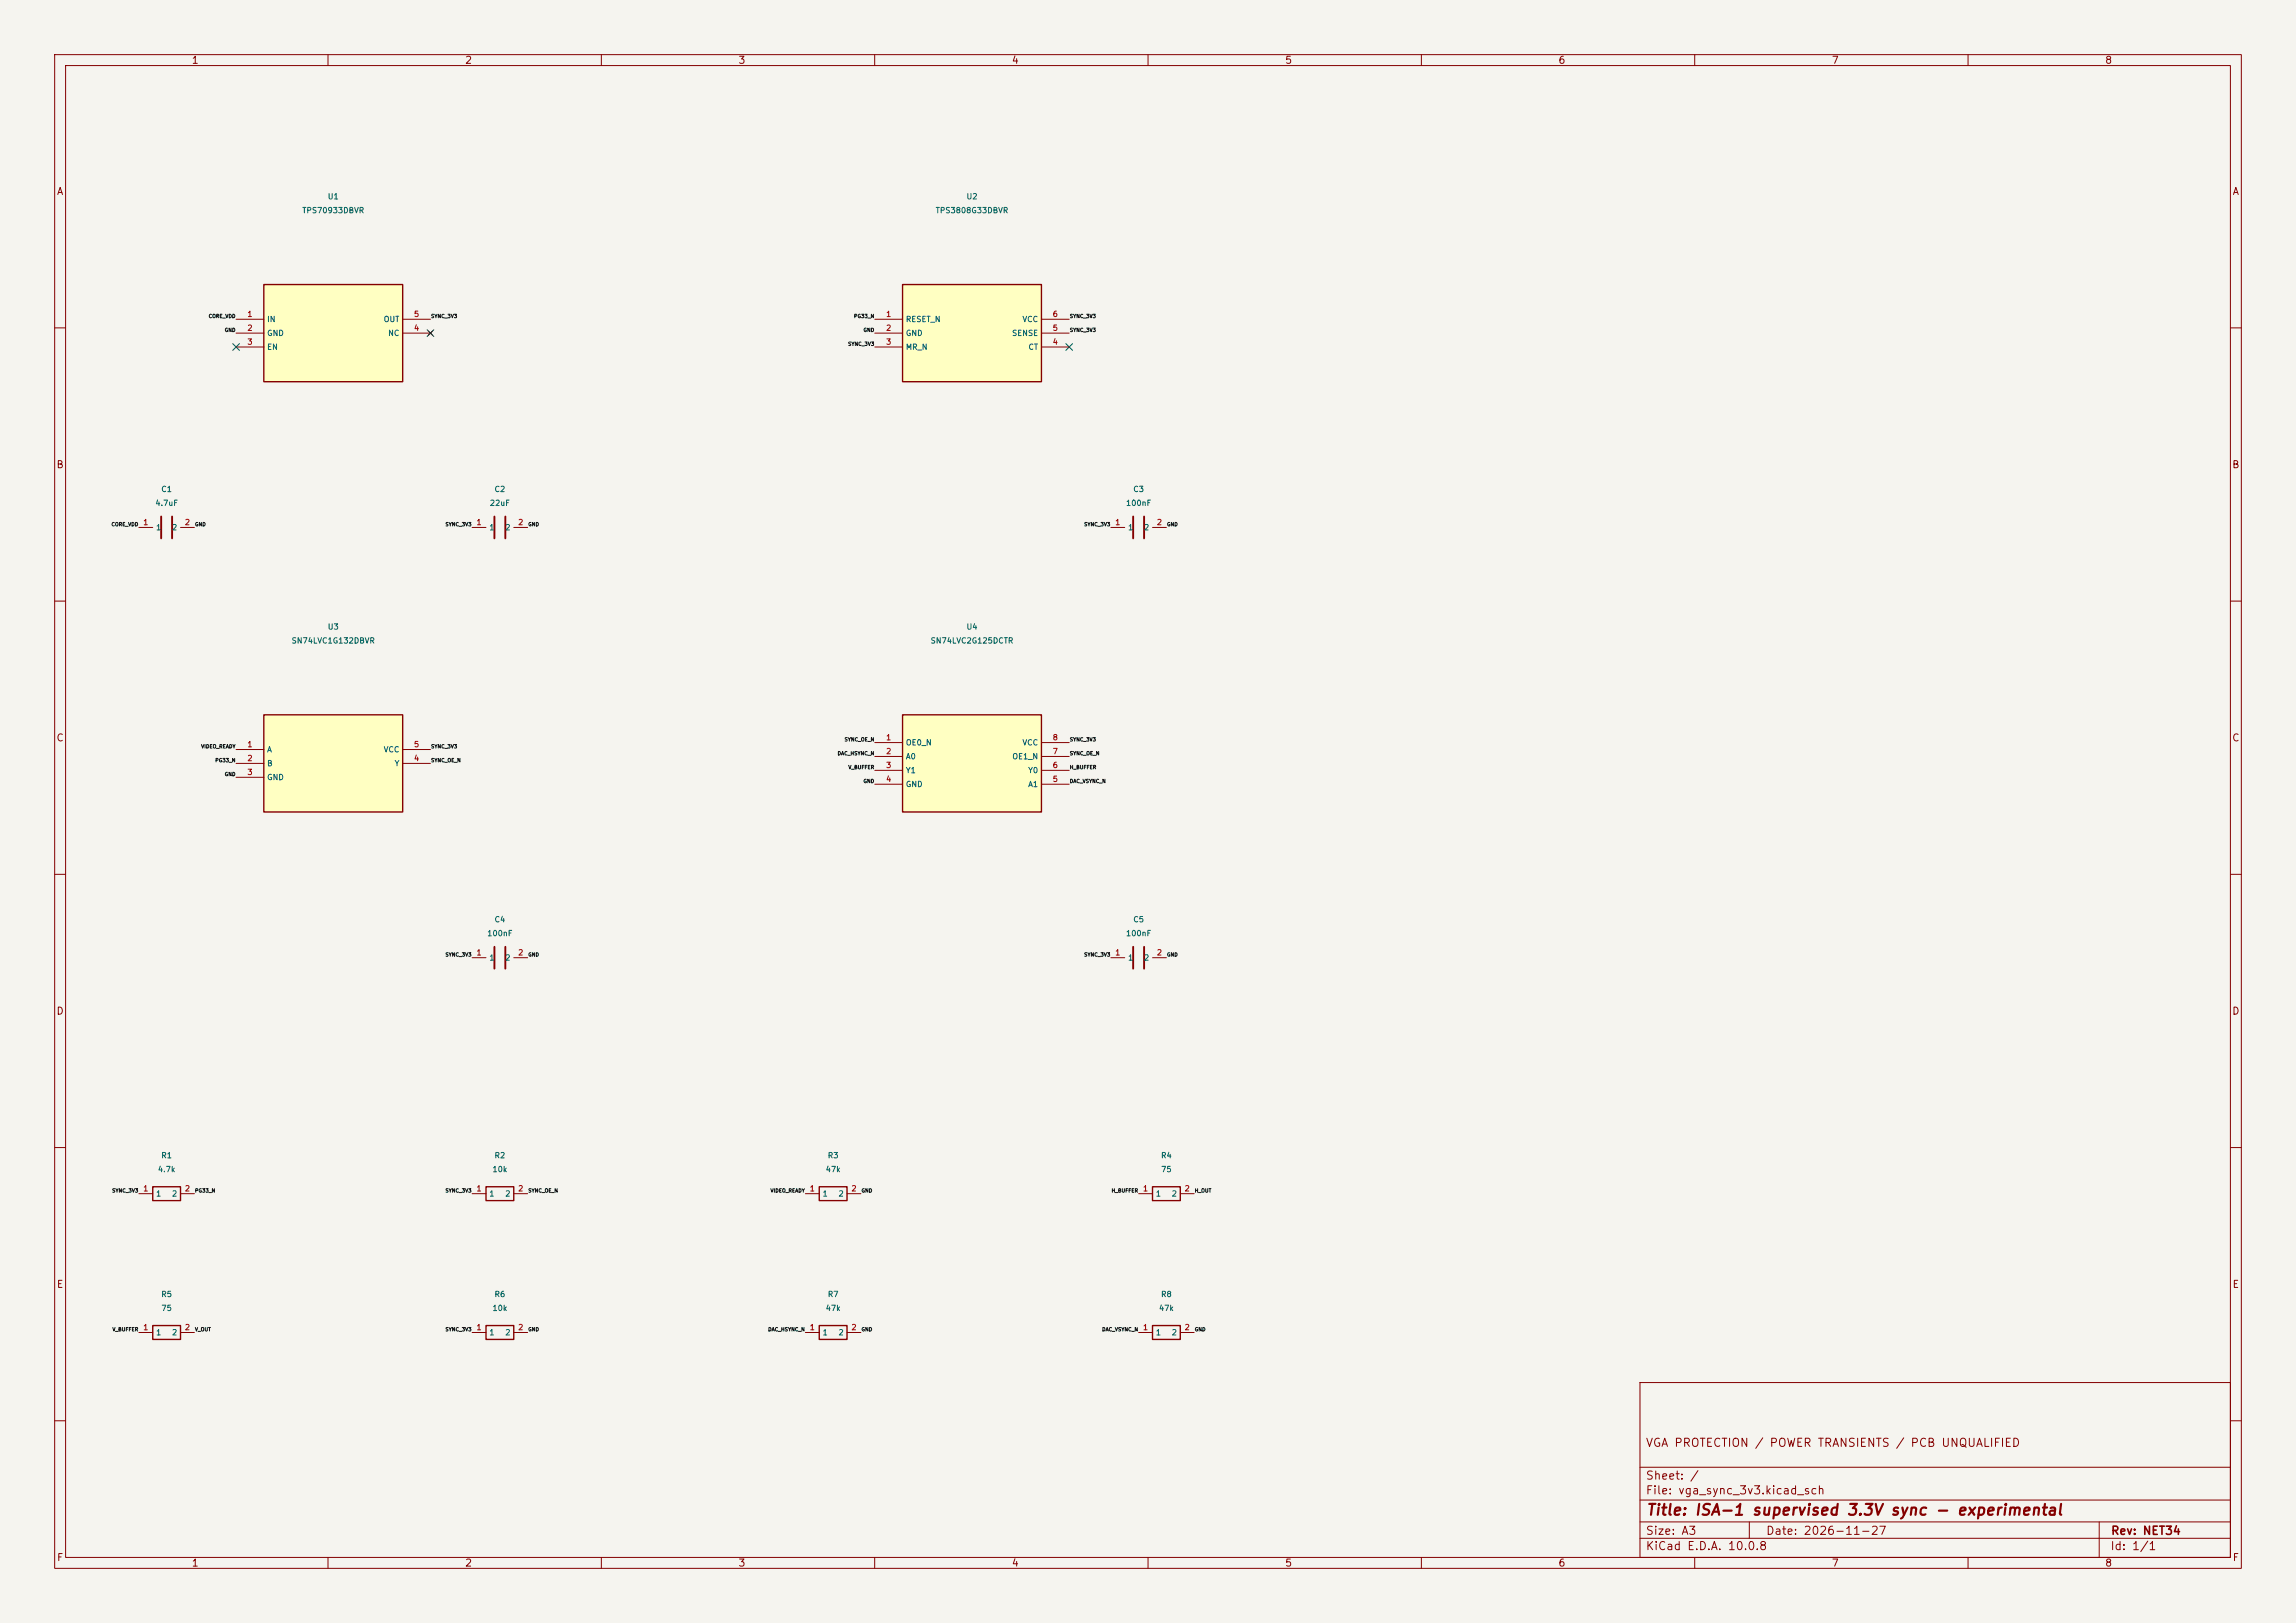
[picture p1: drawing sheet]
<svg xmlns="http://www.w3.org/2000/svg" width="420mm" height="297mm" viewBox="0 0 420 297" stroke-linecap="round" stroke-linejoin="round" font-family="sans-serif">
<defs><g id="words">
<text font-size="2" fill="#840000" x="301" y="277.8">Title: ISA-1 supervised 3.3V sync - experimental</text>
<g font-size="1.5" fill="#840000">
<text x="300.9" y="265.1">VGA PROTECTION / POWER TRANSIENTS / PCB UNQUALIFIED</text>
<text x="300.9" y="273.8">File: vga_sync_3v3.kicad_sch</text>
<text x="300.9" y="271.1">Sheet: /</text>
<text x="300.9" y="281.2">Size: A3</text>
<text x="322.9" y="281.2">Date: 2026-11-27</text>
<text x="386" y="281.2">Rev: NET34</text>
<text x="300.9" y="284">KiCad E.D.A. 10.0.8</text>
<text x="385.9" y="284">Id: 1/1</text>
</g>
<g font-size="1.3" fill="#840000">
<text x="35" y="12">1</text>
<text x="85" y="12">2</text>
<text x="135" y="12">3</text>
<text x="185" y="12">4</text>
<text x="235" y="12">5</text>
<text x="285" y="12">6</text>
<text x="335" y="12">7</text>
<text x="385" y="12">8</text>
<text x="10.3" y="36">A</text>
<text x="408.3" y="36">A</text>
<text x="10.2" y="86">B</text>
<text x="408.2" y="86">B</text>
<text x="10.2" y="136">C</text>
<text x="408.2" y="136">C</text>
<text x="10.2" y="186">D</text>
<text x="408.2" y="186">D</text>
<text x="10.3" y="236">E</text>
<text x="408.3" y="236">E</text>
<text x="10.3" y="286">F</text>
<text x="35" y="287">1</text>
<text x="85" y="287">2</text>
<text x="135" y="287">3</text>
<text x="185" y="287">4</text>
<text x="235" y="287">5</text>
<text x="285" y="287">6</text>
<text x="335" y="287">7</text>
<text x="385" y="287">8</text>
<text x="408.3" y="286">F</text>
</g>
<g font-size="1" fill="#006464">
<text x="55.2" y="39.3">TPS70933DBVR</text>
<text x="59.9" y="36.7">U1</text>
<text x="171.1" y="39.3">TPS3808G33DBVR</text>
<text x="176.7" y="36.7">U2</text>
<text x="48.8" y="59.2">IN</text>
<text x="70.1" y="59.2">OUT</text>
<text x="165.6" y="59.2">RESET_N</text>
<text x="186.9" y="59.2">VCC</text>
<text x="48.8" y="61.7">GND</text>
<text x="48.8" y="64.3">EN</text>
<text x="70.9" y="61.7">NC</text>
<text x="165.6" y="61.7">GND</text>
<text x="165.6" y="64.3">MR_N</text>
<text x="185" y="61.7">SENSE</text>
<text x="188" y="64.3">CT</text>
<text x="28.3" y="92.8">4.7uF</text>
<text x="29.4" y="90.3">C1</text>
<text x="89.5" y="92.8">22uF</text>
<text x="90.4" y="90.3">C2</text>
<text x="205.9" y="92.8">100nF</text>
<text x="207.2" y="90.3">C3</text>
<text x="28.4" y="97.3">1</text>
<text x="31.4" y="97.3">2</text>
<text x="89.4" y="97.3">1</text>
<text x="92.3" y="97.3">2</text>
<text x="206.2" y="97.3">1</text>
<text x="209.2" y="97.3">2</text>
<text x="53.2" y="118">SN74LVC1G132DBVR</text>
<text x="59.9" y="115.5">U3</text>
<text x="170.1" y="118">SN74LVC2G125DCTR</text>
<text x="176.7" y="115.5">U4</text>
<text x="48.8" y="137.9">A</text>
<text x="70.1" y="137.9">VCC</text>
<text x="165.6" y="136.6">OE0_N</text>
<text x="186.9" y="136.6">VCC</text>
<text x="48.8" y="140.5">B</text>
<text x="48.8" y="143">GND</text>
<text x="72.1" y="140.5">Y</text>
<text x="165.6" y="139.2">A0</text>
<text x="165.6" y="141.7">Y1</text>
<text x="185.1" y="139.2">OE1_N</text>
<text x="188" y="141.7">Y0</text>
<text x="165.6" y="144.3">GND</text>
<text x="188" y="144.3">A1</text>
<text x="89" y="171.6">100nF</text>
<text x="90.4" y="169">C4</text>
<text x="205.9" y="171.6">100nF</text>
<text x="207.2" y="169">C5</text>
<text x="89.4" y="176">1</text>
<text x="92.3" y="176">2</text>
<text x="206.2" y="176">1</text>
<text x="209.2" y="176">2</text>
<text x="28.8" y="214.7">4.7k</text>
<text x="29.4" y="212.2">R1</text>
<text x="90" y="214.7">10k</text>
<text x="90.4" y="212.2">R2</text>
<text x="150.9" y="214.7">47k</text>
<text x="151.3" y="212.2">R3</text>
<text x="212.3" y="212.2">R4</text>
<text x="212.3" y="214.7">75</text>
<text x="28.4" y="219.2">1</text>
<text x="31.4" y="219.2">2</text>
<text x="89.4" y="219.2">1</text>
<text x="92.3" y="219.2">2</text>
<text x="150.4" y="219.2">1</text>
<text x="153.3" y="219.2">2</text>
<text x="211.3" y="219.2">1</text>
<text x="214.2" y="219.2">2</text>
<text x="29.4" y="237.6">R5</text>
<text x="90.4" y="237.6">R6</text>
<text x="151.3" y="237.6">R7</text>
<text x="212.3" y="237.6">R8</text>
<text x="28.4" y="244.6">1</text>
<text x="29.4" y="240.1">75</text>
<text x="31.4" y="244.6">2</text>
<text x="89.4" y="244.6">1</text>
<text x="90" y="240.1">10k</text>
<text x="92.3" y="244.6">2</text>
<text x="150.4" y="244.6">1</text>
<text x="150.9" y="240.1">47k</text>
<text x="153.3" y="244.6">2</text>
<text x="211.3" y="244.6">1</text>
<text x="211.9" y="240.1">47k</text>
<text x="214.2" y="244.6">2</text>
</g>
<g font-size="1" fill="#a90000">
<text x="45.1" y="58.2">1</text>
<text x="75.6" y="58.2">5</text>
<text x="162" y="58.2">1</text>
<text x="192.5" y="58.2">6</text>
<text x="45.1" y="60.8">2</text>
<text x="45.1" y="63.3">3</text>
<text x="75.6" y="60.8">4</text>
<text x="162" y="60.8">2</text>
<text x="162" y="63.3">3</text>
<text x="192.5" y="63.3">4</text>
<text x="192.5" y="60.8">5</text>
<text x="26.1" y="96.3">1</text>
<text x="33.7" y="96.3">2</text>
<text x="87.1" y="96.3">1</text>
<text x="94.7" y="96.3">2</text>
<text x="203.9" y="96.3">1</text>
<text x="211.5" y="96.3">2</text>
<text x="45.1" y="137">1</text>
<text x="75.6" y="137">5</text>
<text x="162" y="135.7">1</text>
<text x="192.5" y="135.7">8</text>
<text x="45.1" y="139.5">2</text>
<text x="45.1" y="142.1">3</text>
<text x="75.6" y="139.5">4</text>
<text x="162" y="138.2">2</text>
<text x="162" y="140.8">3</text>
<text x="162" y="143.3">4</text>
<text x="192.5" y="143.3">5</text>
<text x="192.5" y="140.8">6</text>
<text x="192.5" y="138.2">7</text>
<text x="87.1" y="175.1">1</text>
<text x="94.7" y="175.1">2</text>
<text x="203.9" y="175.1">1</text>
<text x="211.5" y="175.1">2</text>
<text x="26.1" y="218.3">1</text>
<text x="33.7" y="218.3">2</text>
<text x="87.1" y="218.3">1</text>
<text x="94.7" y="218.3">2</text>
<text x="148" y="218.3">1</text>
<text x="155.6" y="218.3">2</text>
<text x="209" y="218.3">1</text>
<text x="216.6" y="218.3">2</text>
<text x="26.1" y="243.7">1</text>
<text x="33.7" y="243.7">2</text>
<text x="87.1" y="243.7">1</text>
<text x="94.7" y="243.7">2</text>
<text x="148" y="243.7">1</text>
<text x="155.6" y="243.7">2</text>
<text x="209" y="243.7">1</text>
<text x="216.6" y="243.7">2</text>
</g>
<g font-size=".7" fill="#0f0f0f">
<text x="38.1" y="58.4">CORE_VDD</text>
<text x="78.8" y="58.4">SYNC_3V3</text>
<text x="156.1" y="58.4">PG33_N</text>
<text x="195.6" y="58.4">SYNC_3V3</text>
<text x="41" y="60.9">GND</text>
<text x="155.1" y="63.4">SYNC_3V3</text>
<text x="157.9" y="60.9">GND</text>
<text x="195.6" y="60.9">SYNC_3V3</text>
<text x="20.3" y="96.5">CORE_VDD</text>
<text x="35.6" y="96.5">GND</text>
<text x="81.4" y="96.5">SYNC_3V3</text>
<text x="96.6" y="96.5">GND</text>
<text x="198.2" y="96.5">SYNC_3V3</text>
<text x="213.4" y="96.5">GND</text>
<text x="36.7" y="137.1">VIDEO_READY</text>
<text x="78.8" y="137.1">SYNC_3V3</text>
<text x="154.4" y="135.8">SYNC_OE_N</text>
<text x="195.6" y="135.8">SYNC_3V3</text>
<text x="39.3" y="139.6">PG33_N</text>
<text x="41" y="142.2">GND</text>
<text x="78.8" y="139.6">SYNC_OE_N</text>
<text x="153.1" y="138.4">DAC_HSYNC_N</text>
<text x="155.1" y="140.9">V_BUFFER</text>
<text x="157.9" y="143.4">GND</text>
<text x="195.6" y="143.4">DAC_VSYNC_N</text>
<text x="195.6" y="140.9">H_BUFFER</text>
<text x="195.6" y="138.4">SYNC_OE_N</text>
<text x="81.4" y="175.2">SYNC_3V3</text>
<text x="96.6" y="175.2">GND</text>
<text x="198.2" y="175.2">SYNC_3V3</text>
<text x="213.4" y="175.2">GND</text>
<text x="20.4" y="218.4">SYNC_3V3</text>
<text x="35.6" y="218.4">PG33_N</text>
<text x="81.4" y="218.4">SYNC_3V3</text>
<text x="96.6" y="218.4">SYNC_OE_N</text>
<text x="140.9" y="218.4">VIDEO_READY</text>
<text x="157.5" y="218.4">GND</text>
<text x="203.3" y="218.4">H_BUFFER</text>
<text x="218.5" y="218.4">H_OUT</text>
<text x="20.5" y="243.8">V_BUFFER</text>
<text x="35.6" y="243.8">V_OUT</text>
<text x="81.4" y="243.8">SYNC_3V3</text>
<text x="96.6" y="243.8">GND</text>
<text x="140.4" y="243.8">DAC_HSYNC_N</text>
<text x="157.5" y="243.8">GND</text>
<text x="201.5" y="243.8">DAC_VSYNC_N</text>
<text x="218.5" y="243.8">GND</text>
</g>
</g></defs>
<path d="M0 0h420v297h-420z" fill="#f5f4ef" stroke="#f5f4ef" stroke-width=".18"/>
<g fill="none" stroke="#840000" stroke-width=".18">
<path d="M10 10h400v277h-400zM12 12h396v273h-396zM60 10v2M110 10v2M160 10v2M210 10v2M260 10v2M310 10v2M360 10v2M10 60h2M408 60h2M203.2 96.5h2.5"/>
<path d="M210.8 96.5h2.6M10 110h2M408 110h2M10 160h2M408 160h2M10 210h2M147.3 218.4h2.6M154.9 218.4h2.6M408 210h2M300 253h108v32h-108zM10 260h2M300 278.5h108"/>
<path d="M300 274.5h108M300 268.5h108M320 278.5v3M384 278.5v6.5M408 260h2M60 285v2M110 285v2M160 285v2M210 285v2M260 285v2M300 281.5h108M310 285v2"/>
<path d="M360 285v2"/>
</g>
<path d="M207.3 94.5v4M209.3 94.5v4" fill="none" stroke="#840000" stroke-width=".35"/>
<path d="M149.9 217.2h5v2.5h-5z" fill="none" stroke="#840000" stroke-width=".25"/>
<path d="M165.1 52.1h25.4v17.8h-25.4z" fill="#ffffc2"/>
<path d="M165.1 52.1h25.4v17.8h-25.4zM149.9 242.6h5v2.5h-5z" fill="none" stroke="#840000" stroke-width=".25"/>
<path d="M160 58.4h5.1M190.5 58.4h5.1M160 61h5.1M160 63.5h5.1M190.5 61h5.1M190.5 63.5h5.1M203.2 175.3h2.5M210.8 175.3h2.6M147.3 243.8h2.6M154.9 243.8h2.6" fill="none" stroke="#840000" stroke-width=".18"/>
<path d="M207.3 173.3v4M209.3 173.3v4" fill="none" stroke="#840000" stroke-width=".35"/>
<path d="M48.3 130.8h25.4v17.8h-25.4z" fill="#ffffc2"/>
<path d="M48.3 130.8h25.4v17.8h-25.4z" fill="none" stroke="#840000" stroke-width=".25"/>
<path d="M86.4 96.5h2.5M94 96.5h2.5M43.2 137.2h5.1M43.2 139.7h5.1M73.7 137.2h5M73.7 139.7h5M43.2 142.2h5.1" fill="none" stroke="#840000" stroke-width=".18"/>
<path d="M90.4 94.5v4M92.4 94.5v4" fill="none" stroke="#840000" stroke-width=".35"/>
<path d="M165.1 130.8h25.4v17.8h-25.4z" fill="#ffffc2"/>
<path d="M165.1 130.8h25.4v17.8h-25.4zM27.9 217.2h5.1v2.5h-5.1zM210.8 217.2h5.1v2.5h-5.1zM27.9 242.6h5.1v2.5h-5.1zM210.8 242.6h5.1v2.5h-5.1z" fill="none" stroke="#840000" stroke-width=".25"/>
<g fill="none" stroke="#840000" stroke-width=".18">
<path d="M25.4 96.5h2.5M33 96.5h2.6M160 135.9h5.1M160 138.4h5.1M190.5 135.9h5.1M190.5 138.4h5.1M160 141h5.1M160 143.5h5.1M190.5 141h5.1M190.5 143.5h5.1M86.4 175.3h2.5M94 175.3h2.5"/>
<path d="M25.4 218.4h2.5M33 218.4h2.6M208.3 218.4h2.5M215.9 218.4h2.5M25.4 243.8h2.5M33 243.8h2.6M208.3 243.8h2.5M215.9 243.8h2.5"/>
</g>
<path d="M29.5 94.5v4M31.5 94.5v4M90.4 173.3v4M92.4 173.3v4" fill="none" stroke="#840000" stroke-width=".35"/>
<path d="M48.3 52.1h25.4v17.8h-25.4z" fill="#ffffc2"/>
<path d="M48.3 52.1h25.4v17.8h-25.4zM88.9 217.2h5.1v2.5h-5.1zM88.9 242.6h5.1v2.5h-5.1z" fill="none" stroke="#840000" stroke-width=".25"/>
<path d="M43.2 58.4h5.1M73.7 58.4h5M43.2 61h5.1M43.2 63.5h5.1M73.7 61h5M78.4 60.6l.7 .7M79.1 60.6l-.7 .7M86.4 218.4h2.5M94 218.4h2.5M86.4 243.8h2.5M94 243.8h2.5" fill="none" stroke="#840000" stroke-width=".18"/>
<path d="M42.6 62.9l1.2 1.2M43.8 62.9l-1.2 1.2M78.1 60.4l1.2 1.2M79.3 60.4l-1.2 1.2M195 62.9l1.2 1.2M196.2 62.9l-1.2 1.2" fill="none" stroke="#000084" stroke-width=".18"/>
<use href="#words"/>
</svg>
